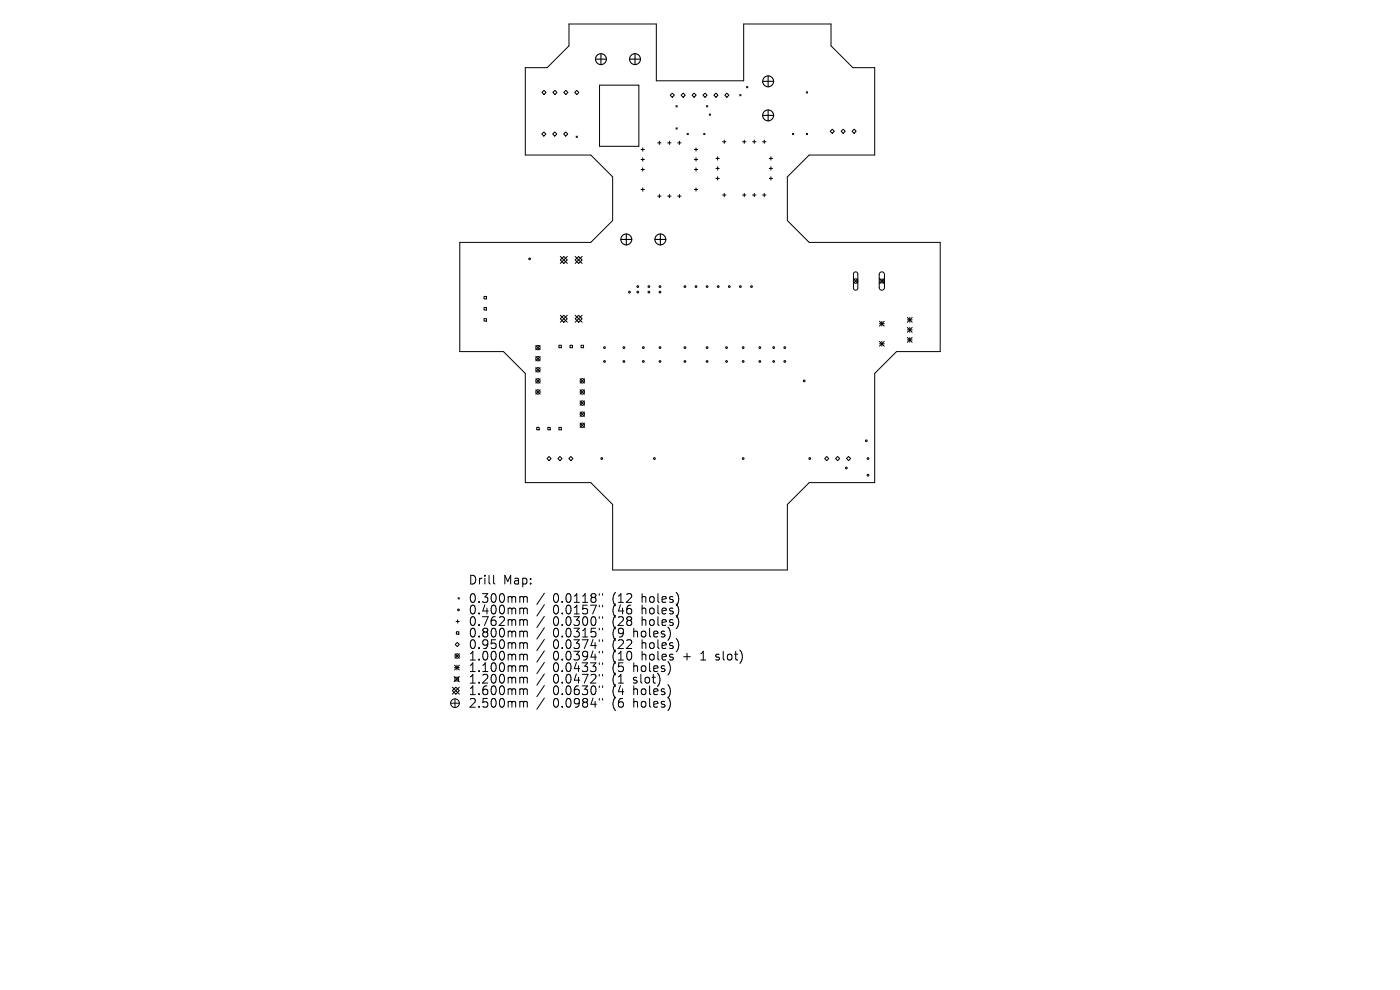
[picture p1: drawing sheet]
<svg xmlns="http://www.w3.org/2000/svg" width="297mm" height="210mm" viewBox="0 0 297 210" stroke-linecap="round" stroke-linejoin="round" font-family="sans-serif">
<defs><g id="words">
<g font-size="2.6">
<text x="99.3" y="124.2">Drill</text>
<text x="106.7" y="124.2">Map:</text>
<text x="99.3" y="128.1">0.300mm</text>
<text x="99.3" y="130.6">0.400mm</text>
<text x="117.3" y="128.1">0.0118&quot;</text>
<text x="117.3" y="130.6">0.0157&quot;</text>
<text x="130" y="128.1">(12</text>
<text x="130" y="130.6">(46</text>
<text x="136.4" y="128.1">holes)</text>
<text x="136.4" y="130.6">holes)</text>
<text x="99.3" y="133">0.762mm</text>
<text x="99.3" y="135.5">0.800mm</text>
<text x="99.3" y="137.9">0.950mm</text>
<text x="117.3" y="133">0.0300&quot;</text>
<text x="117.3" y="135.5">0.0315&quot;</text>
<text x="117.3" y="137.9">0.0374&quot;</text>
<text x="130" y="133">(28</text>
<text x="130" y="135.5">(9</text>
<text x="130" y="137.9">(22</text>
<text x="134.6" y="135.5">holes)</text>
<text x="136.4" y="133">holes)</text>
<text x="136.4" y="137.9">holes)</text>
<text x="99.3" y="140.4">1.000mm</text>
<text x="99.3" y="142.8">1.100mm</text>
<text x="117.3" y="140.4">0.0394&quot;</text>
<text x="117.3" y="142.8">0.0433&quot;</text>
<text x="130" y="140.4">(10</text>
<text x="130" y="142.8">(5</text>
<text x="134.6" y="142.8">holes)</text>
<text x="136.4" y="140.4">holes</text>
<text x="145.4" y="140.4">+</text>
<text x="149.3" y="140.4">1</text>
<text x="152.7" y="140.4">slot)</text>
<text x="99.3" y="145.3">1.200mm</text>
<text x="99.3" y="147.7">1.600mm</text>
<text x="117.3" y="145.3">0.0472&quot;</text>
<text x="117.3" y="147.7">0.0630&quot;</text>
<text x="130" y="145.3">(1</text>
<text x="130" y="147.7">(4</text>
<text x="134.6" y="145.3">slot)</text>
<text x="134.6" y="147.7">holes)</text>
<text x="99.3" y="150.4">2.500mm</text>
<text x="117.3" y="150.4">0.0984&quot;</text>
<text x="130" y="150.4">(6</text>
<text x="134.6" y="150.4">holes)</text>
</g>
</g></defs>
<g fill="none" stroke="#000" stroke-width=".21">
<path d="M111.4 14.4h4.7l4.6-4.7v-4.6h18.5v12h18.6v-12h18.5v4.6l4.6 4.7h4.7v18.5h-13.9l-4.7 4.6v9.3l4.7 4.6h27.8v23.2h-9.3l-4.6 4.6v23.2h-13.9l-4.7 4.6v13.9h-37v-13.9l-4.7-4.6h-13.9v-23.2l-4.6-4.6h-9.3v-23.2h27.8l4.7-4.6v-9.3l-4.7-4.6h-13.9zM115 19.6l.4-.4 .4 .4-.4 .4zM117.3 19.6l.4-.4 .5 .4-.5 .4zM119.6 19.6l.4-.4 .5 .4-.5 .4zM121.9 19.6l.5-.4 .4 .4-.4 .4zM127.2 18.1h8.3v12.9h-8.3zM147.3 19.8l.4 .4-.4 .4-.5-.4zM154.2 19.8l.4 .4-.4 .4-.4-.4zM158.4 18.4l.3 .2M158.7 18.4l-.3 .2M171.1 19.5l.2 .2M171.3 19.5l-.2 .2"/>
<path d="M115.4 28l.4 .4-.4 .5-.5-.5zM117.2 28.4l.5-.4 .4 .4-.4 .5zM119.6 28.4l.4-.4 .4 .4-.4 .5zM122.2 28.9l.3 .3M122.5 28.9l-.3 .3M136 31.7h.7M136 33.8h.7M136 36h.7M136.4 31.4v.7M136.4 33.5v.7M136.4 35.6v.7M136.4 39.8v.8"/>
<path d="M139.5 30.3h.7M139.9 30v.7M141.7 30.3h.7M142 30v.7M142.2 20.2l.4-.4 .5 .4-.5 .4zM143.4 22.4l.3 .3M143.4 27.1l.3 .3M143.7 22.4l-.3 .3M143.7 27.1l-.3 .3M143.8 30.3h.7M144.1 30v.7M144.5 20.2l.4-.4 .5 .4-.5 .4z"/>
<path d="M145.8 28.3l.2 .3M146 28.3l-.2 .3M147.3 31.7h.7M147.3 33.8h.7M147.3 36h.7M147.7 31.4v.7M147.7 33.5v.7M147.7 35.6v.7M147.7 39.8v.8M149.1 20.2l.5-.4 .4 .4-.4 .4zM149.3 28.3l.3 .3M149.6 28.3l-.3 .3"/>
<path d="M149.9 22.4l.3 .3M150.2 22.4l-.3 .3M150.5 24.2l.2 .3M150.7 24.2l-.2 .3M151.4 20.2l.5-.4 .4 .4-.4 .4zM151.9 33.6h.7M151.9 35.7h.7M151.9 37.8h.7M152.2 33.2v.8M152.2 35.4v.7M152.2 37.5v.7M153.3 30.1h.7"/>
<path d="M153.6 29.7v.7M156.9 20.1l.3 .2M157.2 20.1l-.3 .2M157.5 30.1h.7M157.9 29.7v.7M159.7 30.1h.7M160 29.7v.7M161.8 30.1h.7M162.1 29.7v.7M163.2 33.6h.7M163.2 35.7h.7M163.2 37.8h.7"/>
<path d="M163.5 33.2v.8M163.5 35.4v.7M163.5 37.5v.7M168.1 28.3l.3 .3M168.4 28.3l-.3 .3M171.1 28.3l.2 .3M171.3 28.3l-.2 .3M176.1 27.8l.5-.4 .4 .4-.4 .5zM178.4 27.8l.5-.4 .4 .4-.4 .5zM180.8 27.8l.4-.4 .4 .4-.4 .5zM118.9 55.1l.7-.7 .7 .7-.7 .8zM118.9 54.4l1.4 1.5"/>
<path d="M120.3 54.4l-1.4 1.5M122 55.1l.8-.7 .7 .7-.7 .8zM122 54.4l1.5 1.5M123.5 54.4l-1.5 1.5M136 40.2h.7M139.5 41.6h.7M139.9 41.3v.7M141.7 41.6h.7M142 41.3v.7M143.8 41.6h.7M144.1 41.3v.7M147.3 40.2h.7"/>
<path d="M153.3 41.4h.7M153.6 41v.7M157.5 41.4h.7M157.9 41v.7M159.7 41.4h.7M160 41v.7M161.8 41.4h.7M162.1 41v.7M181.1 59.2l.9 .9M181.2 57.8l.5-.1 .3 .4v3l-.2 .3-.2 .2-.4-.1-.1-.4v-3zM182 59.2l-.9 .9M186.5 59.1l1.1 1.1"/>
<path d="M186.7 59.2h.8v.8h-.8zM186.7 57.8l.6-.1 .3 .5v2.9l-.1 .3-.4 .2-.4-.2-.2-.3v-2.9zM187.6 59.1l-1.1 1.1M102.7 62.9h.5v.5h-.5zM102.7 65.2h.5v.6h-.5zM102.7 67.6h.5v.5h-.5zM113.7 73.3l.9 .9M113.7 75.6l.9 1M113.7 78l.9 .9M114.6 73.3l-.9 .9M114.6 75.6l-.9 1M114.6 78l-.9 .9"/>
<path d="M118.6 73.2h.5v.6h-.5zM118.9 66.9l1.4 1.5M119.6 66.9l.7 .7-.7 .8-.7-.8zM120.3 66.9l-1.4 1.5M120.9 73.2h.5v.6h-.5zM122 66.9l1.5 1.5M122.8 66.9l.7 .7-.7 .8-.8-.8zM123.3 73.2h.5v.6h-.5zM123.5 66.9l-1.5 1.5M186.6 68.2l1 1M186.6 68.7h1M186.6 72.4l1 1"/>
<path d="M186.6 72.9h1M187.1 68.2v1M187.1 72.4v1M187.6 68.2l-1 1M187.6 72.4l-1 1M192.5 67.3l1 1.1M192.5 67.9h1M192.5 69.5l1 1M192.5 70h1M192.5 71.6l1 1M192.5 72.1h1M193 67.3v1.1"/>
<path d="M193 69.5v1M193 71.6v1M193.5 67.3l-1 1.1M193.5 69.5l-1 1M193.5 71.6l-1 1M113.7 80.3l.9 1M113.7 82.7l.9 .9M113.9 90.7h.5v.5h-.5zM114.6 80.3l-.9 1M114.6 82.7l-.9 .9M116 97.3l.5-.5 .4 .5-.4 .4zM116.2 90.7h.5v.5h-.5z"/>
<path d="M118.4 97.3l.4-.5 .4 .5-.4 .4zM118.6 90.7h.5v.5h-.5zM120.7 97.3l.4-.5 .4 .5-.4 .4zM123.1 82.7l.9 .9M123.1 87.4l.9 .9M123.1 80.3l.9 1M123.1 85l.9 1M123.1 89.7l.9 1M124 80.3l-.9 1M124 82.7l-.9 .9M124 85l-.9 1M124 87.4l-.9 .9"/>
<path d="M124 89.7l-.9 1M174.9 97.3l.5-.5 .4 .5-.4 .4zM177.3 97.3l.4-.5 .4 .5-.4 .4zM179.6 97.3l.4-.5 .5 .5-.5 .4zM96.5 138.7l.9 .9M96.6 136.7l.4-.4 .4 .4-.4 .5zM96.7 131.8h.7M96.8 134h.5v.5h-.5zM97.1 131.5v.7M97.2 126.8l.2 .3M97.4 126.8l-.2 .3M97.4 138.7l-.9 .9"/>
<path d="M104.7 122v1.6l.3 .3M110.5 126.5l.5 .1 .1 .2M110.5 129l.5 .1 .1 .2M110.5 131.4h.3l.3 .3M110.5 133.9h.3l.3 .2M110.5 136.3l.5 .1 .1 .2M110.5 138.8l.5 .1 .1 .1M111.1 126.8l.2-.3 .5 .1 .1 1.2M111.1 126.8v1M111.1 129.3v.9M111.1 131.7v1M111.1 134.1v1"/>
<path d="M111.1 136.6v1M111.1 139v1M111.1 129.3l.2-.3 .5 .1 .1 1.1M111.1 131.7l.2-.3 .5 .1 .1 1.2M111.1 134.1l.2-.2 .5 .1 .1 1.1M111.1 136.6l.2-.3 .5 .1 .1 1.2M111.1 139l.2-.2 .5 .1 .1 1.1M115.5 125.8l-1.6 2.4M115.5 128.3l-1.6 2.4M115.5 130.7l-1.6 2.4M115.5 133.2l-1.6 2.4M115.5 135.6l-1.6 2.4"/>
<path d="M115.5 138.1l-1.6 2.4M127.1 125.9v.4M127.1 128.4v.3M127.1 130.8v.4M127.1 133.3v.3M127.1 135.7v.4M127.1 138.2v.3M127.8 125.9v.4M127.8 128.4v.3M127.8 130.8v.4M127.8 133.3v.3M127.8 135.7v.4"/>
<path d="M127.8 138.2v.3M151.8 139.9l.2 .1M151.9 138.9v.4M95.6 149.2h1.8M96 146.5l.7-.7 .7 .7-.7 .7zM96 145.8l1.4 1.4M96.3 143.5l1.1 1.1M96.4 141.1l1 1M96.4 141.6h1M96.5 143.7h.8v.8h-.8zM96.5 148.2v1.9M96.9 141.1v1"/>
<path d="M97.4 141.1l-1 1M97.4 143.5l-1.1 1.1M97.4 145.8l-1.4 1.4M110.5 141.2h.3l.3 .3M110.5 143.7l.5 .1 .1 .1M110.5 146.1l.5 .1 .1 .2M110.5 148.8h.3l.3 .2M111.1 141.5v1M111.1 143.9v1M111.1 146.4v1M111.1 149v1M111.1 141.5l.2-.3 .5 .1 .1 1.2"/>
<path d="M111.1 143.9l.2-.2 .5 .1 .1 1.1M111.1 146.4l.2-.3 .5 .1 .1 1.2M111.1 149l.2-.2 .5 .1 .1 1.1M115.5 140.5l-1.6 2.4M115.5 143l-1.6 2.3M115.5 145.4l-1.6 2.4M115.5 148.1l-1.6 2.4M127.1 140.6v.4M127.1 143.1v.3M127.1 145.5v.4M127.1 148.2v.3M127.8 140.6v.4"/>
<path d="M127.8 143.1v.3M127.8 145.5v.4M127.8 148.2v.3"/>
<circle cx="112.4" cy="54.9" r=".19"/>
<circle cx="181.5" cy="59.6" r=".46"/>
<circle cx="114.1" cy="73.7" r=".46"/>
<circle cx="114.1" cy="76.1" r=".46"/>
<circle cx="114.1" cy="78.4" r=".46"/>
<circle cx="128.2" cy="76.7" r=".19"/>
<circle cx="128.2" cy="73.7" r=".19"/>
<circle cx="132.4" cy="73.7" r=".19"/>
<circle cx="132.4" cy="76.7" r=".19"/>
<circle cx="133.5" cy="62" r=".19"/>
<circle cx="135.3" cy="62" r=".19"/>
<circle cx="135.3" cy="60.8" r=".19"/>
<circle cx="136.5" cy="73.7" r=".19"/>
<circle cx="136.5" cy="76.7" r=".19"/>
<circle cx="137.7" cy="62" r=".19"/>
<circle cx="137.7" cy="60.8" r=".19"/>
<circle cx="140" cy="76.7" r=".19"/>
<circle cx="140" cy="73.7" r=".19"/>
<circle cx="140" cy="62" r=".19"/>
<circle cx="140" cy="60.8" r=".19"/>
<circle cx="145.3" cy="76.7" r=".19"/>
<circle cx="145.3" cy="73.7" r=".19"/>
<circle cx="145.3" cy="60.8" r=".19"/>
<circle cx="147.7" cy="60.8" r=".19"/>
<circle cx="150" cy="76.7" r=".19"/>
<circle cx="150" cy="73.7" r=".19"/>
<circle cx="150" cy="60.8" r=".19"/>
<circle cx="152.4" cy="60.8" r=".19"/>
<circle cx="154.1" cy="73.7" r=".19"/>
<circle cx="154.1" cy="76.7" r=".19"/>
<circle cx="154.7" cy="60.8" r=".19"/>
<circle cx="157.1" cy="60.8" r=".19"/>
<circle cx="157.7" cy="76.7" r=".19"/>
<circle cx="157.7" cy="73.7" r=".19"/>
<circle cx="159.4" cy="60.8" r=".19"/>
<circle cx="161.2" cy="76.7" r=".19"/>
<circle cx="161.2" cy="73.7" r=".19"/>
<circle cx="164.1" cy="76.7" r=".19"/>
<circle cx="164.1" cy="73.7" r=".19"/>
<circle cx="166.5" cy="73.7" r=".19"/>
<circle cx="166.5" cy="76.7" r=".19"/>
<circle cx="114.1" cy="83.1" r=".46"/>
<circle cx="114.1" cy="80.8" r=".46"/>
<circle cx="123.5" cy="83.1" r=".46"/>
<circle cx="123.5" cy="85.5" r=".46"/>
<circle cx="123.5" cy="90.2" r=".46"/>
<circle cx="123.5" cy="80.8" r=".46"/>
<circle cx="123.5" cy="87.9" r=".46"/>
<circle cx="127.7" cy="97.3" r=".19"/>
<circle cx="138.8" cy="97.3" r=".19"/>
<circle cx="157.7" cy="97.3" r=".19"/>
<circle cx="170.6" cy="80.8" r=".19"/>
<circle cx="171.8" cy="97.3" r=".19"/>
<circle cx="179.5" cy="99.3" r=".19"/>
<circle cx="183.8" cy="93.5" r=".19"/>
<circle cx="184.1" cy="97.3" r=".19"/>
<circle cx="184.1" cy="100.8" r=".19"/>
<circle cx="97" cy="139.2" r=".46"/>
<circle cx="97.3" cy="129.4" r=".19"/>
<circle cx="96.5" cy="149.2" r=".93"/>
</g>
<g fill="none" stroke="#000" stroke-width=".23">
<path d="M126.3 12.5h2.3M127.5 11.4v2.3M133.6 12.5h2.3M134.7 11.4v2.3M161.8 17.3h2.3M163 16.1v2.3M161.8 24.5h2.3M163 23.3v2.3M131.7 50.8h2.3M132.9 49.6v2.3M138.9 50.8h2.4M140.1 49.6v2.3"/>
<circle cx="127.5" cy="12.5" r="1.16"/>
<circle cx="134.7" cy="12.5" r="1.16"/>
<circle cx="163" cy="17.3" r="1.16"/>
<circle cx="163" cy="24.5" r="1.16"/>
<circle cx="132.9" cy="50.8" r="1.16"/>
<circle cx="140.1" cy="50.8" r="1.16"/>
</g>
<use href="#words"/>
</svg>
